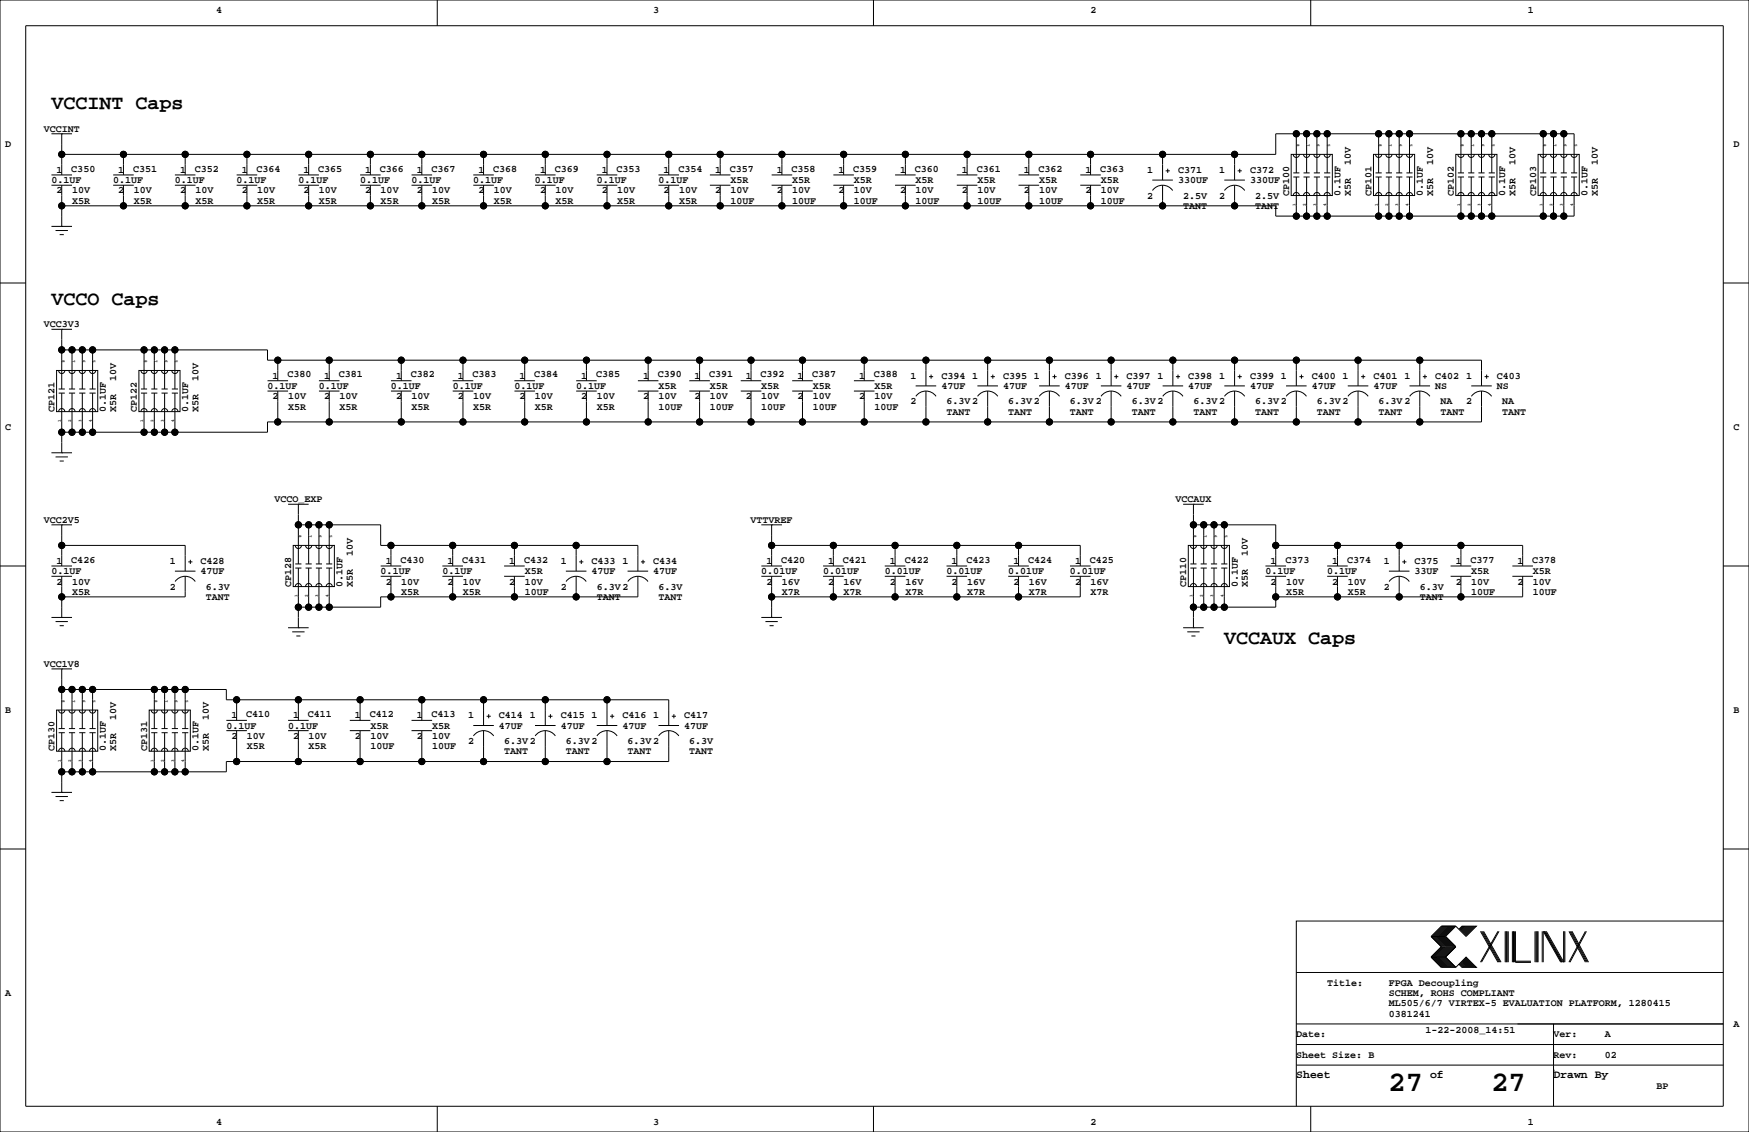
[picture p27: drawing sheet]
<svg xmlns="http://www.w3.org/2000/svg" width="432mm" height="279mm" viewBox="0 0 432 279" stroke-linecap="round" stroke-linejoin="round" font-family="sans-serif">
<defs><g id="words">
<g font-size="7.1">
<text x="342.8" y="269.3">27</text>
<text x="368.2" y="269.3">27</text>
</g>
<g font-size="4.9">
<text x="12.7" y="26.9">VCCINT Caps</text>
<text x="12.7" y="75.2">VCCO Caps</text>
<text x="302.3" y="159">VCCAUX Caps</text>
</g>
<g font-size="2.8">
<text x="320" y="266.1">Sheet</text>
<text x="353.1" y="266.1">of</text>
<text x="383.5" y="266.1">Drawn By</text>
</g>
<g font-size="2.5">
<text x="53.3" y="3.3">4</text>
<text x="161.3" y="3.3">3</text>
<text x="269.2" y="3.3">2</text>
<text x="377.2" y="3.3">1</text>
<text x="10.8" y="32.5">VCCINT</text>
<text x="1.3" y="36.3">D</text>
<text x="333.5" y="40.6" transform="rotate(-90 333.5 40.6)">10V</text>
<text x="353.8" y="40.6" transform="rotate(-90 353.8 40.6)">10V</text>
<text x="374.1" y="40.6" transform="rotate(-90 374.1 40.6)">10V</text>
<text x="394.5" y="40.6" transform="rotate(-90 394.5 40.6)">10V</text>
<text x="428" y="36.3">D</text>
<text x="12.7" y="45.2">0.1UF</text>
<text x="14" y="47.8">2</text>
<text x="14" y="42.7">1</text>
<text x="17.6" y="42.3">C350</text>
<text x="17.8" y="47.8">10V</text>
<text x="27.9" y="45.2">0.1UF</text>
<text x="29.2" y="42.7">1</text>
<text x="29.2" y="47.8">2</text>
<text x="32.9" y="42.3">C351</text>
<text x="33" y="47.8">10V</text>
<text x="43.2" y="45.2">0.1UF</text>
<text x="44.4" y="47.8">2</text>
<text x="44.4" y="42.7">1</text>
<text x="48.1" y="42.3">C352</text>
<text x="48.3" y="47.8">10V</text>
<text x="58.4" y="45.2">0.1UF</text>
<text x="59.7" y="42.7">1</text>
<text x="59.7" y="47.8">2</text>
<text x="63.3" y="42.3">C364</text>
<text x="63.5" y="47.8">10V</text>
<text x="73.7" y="45.2">0.1UF</text>
<text x="74.9" y="47.8">2</text>
<text x="74.9" y="42.7">1</text>
<text x="78.6" y="42.3">C365</text>
<text x="78.7" y="47.8">10V</text>
<text x="88.9" y="45.2">0.1UF</text>
<text x="90.2" y="42.7">1</text>
<text x="90.2" y="47.8">2</text>
<text x="93.8" y="42.3">C366</text>
<text x="94" y="47.8">10V</text>
<text x="101.6" y="45.2">0.1UF</text>
<text x="102.9" y="47.8">2</text>
<text x="102.9" y="42.7">1</text>
<text x="106.5" y="42.3">C367</text>
<text x="106.7" y="47.8">10V</text>
<text x="116.8" y="45.2">0.1UF</text>
<text x="118.1" y="42.7">1</text>
<text x="118.1" y="47.8">2</text>
<text x="121.8" y="42.3">C368</text>
<text x="121.9" y="47.8">10V</text>
<text x="132.1" y="45.2">0.1UF</text>
<text x="133.3" y="47.8">2</text>
<text x="133.3" y="42.7">1</text>
<text x="137" y="42.3">C369</text>
<text x="137.2" y="47.8">10V</text>
<text x="147.3" y="45.2">0.1UF</text>
<text x="148.6" y="47.8">2</text>
<text x="148.6" y="42.7">1</text>
<text x="152.2" y="42.3">C353</text>
<text x="152.4" y="47.8">10V</text>
<text x="162.6" y="45.2">0.1UF</text>
<text x="163.8" y="42.7">1</text>
<text x="163.8" y="47.8">2</text>
<text x="167.5" y="42.3">C354</text>
<text x="167.6" y="47.8">10V</text>
<text x="176.5" y="47.8">2</text>
<text x="176.5" y="42.7">1</text>
<text x="180.2" y="42.3">C357</text>
<text x="180.3" y="45.2">X5R</text>
<text x="180.3" y="47.8">10V</text>
<text x="191.8" y="47.8">2</text>
<text x="191.8" y="42.7">1</text>
<text x="195.4" y="42.3">C358</text>
<text x="195.6" y="45.2">X5R</text>
<text x="195.6" y="47.8">10V</text>
<text x="207" y="42.7">1</text>
<text x="207" y="47.8">2</text>
<text x="210.7" y="42.3">C359</text>
<text x="210.8" y="47.8">10V</text>
<text x="210.8" y="45.2">X5R</text>
<text x="222.2" y="47.8">2</text>
<text x="222.2" y="42.7">1</text>
<text x="225.9" y="42.3">C360</text>
<text x="226.1" y="45.2">X5R</text>
<text x="226.1" y="47.8">10V</text>
<text x="237.5" y="47.8">2</text>
<text x="237.5" y="42.7">1</text>
<text x="241.1" y="42.3">C361</text>
<text x="241.3" y="47.8">10V</text>
<text x="241.3" y="45.2">X5R</text>
<text x="252.7" y="47.8">2</text>
<text x="252.7" y="42.7">1</text>
<text x="256.4" y="42.3">C362</text>
<text x="256.5" y="47.8">10V</text>
<text x="256.5" y="45.2">X5R</text>
<text x="268" y="47.8">2</text>
<text x="268" y="42.7">1</text>
<text x="271.6" y="42.3">C363</text>
<text x="271.8" y="45.2">X5R</text>
<text x="271.8" y="47.8">10V</text>
<text x="283.2" y="42.7">1</text>
<text x="290.8" y="42.7">C371</text>
<text x="290.8" y="45.2">330UF</text>
<text x="301" y="42.7">1</text>
<text x="308.6" y="45.2">330UF</text>
<text x="308.6" y="42.7">C372</text>
<text x="17.8" y="50.3">X5R</text>
<text x="33" y="50.3">X5R</text>
<text x="48.3" y="50.3">X5R</text>
<text x="63.5" y="50.3">X5R</text>
<text x="78.7" y="50.3">X5R</text>
<text x="94" y="50.3">X5R</text>
<text x="106.7" y="50.3">X5R</text>
<text x="121.9" y="50.3">X5R</text>
<text x="137.2" y="50.3">X5R</text>
<text x="152.4" y="50.3">X5R</text>
<text x="167.6" y="50.3">X5R</text>
<text x="180.3" y="50.3">10UF</text>
<text x="195.6" y="50.3">10UF</text>
<text x="210.8" y="50.3">10UF</text>
<text x="226.1" y="50.3">10UF</text>
<text x="241.3" y="50.3">10UF</text>
<text x="256.5" y="50.3">10UF</text>
<text x="271.8" y="50.3">10UF</text>
<text x="283.2" y="49">2</text>
<text x="292.1" y="49">2.5V</text>
<text x="292.1" y="51.6">TANT</text>
<text x="301" y="49">2</text>
<text x="309.9" y="51.6">TANT</text>
<text x="309.9" y="49">2.5V</text>
<text x="318.3" y="48.3" transform="rotate(-90 318.3 48.3)">CP100</text>
<text x="331" y="48.3" transform="rotate(-90 331 48.3)">0.1UF</text>
<text x="333.5" y="48.3" transform="rotate(-90 333.5 48.3)">X5R</text>
<text x="338.6" y="48.3" transform="rotate(-90 338.6 48.3)">CP101</text>
<text x="351.3" y="48.3" transform="rotate(-90 351.3 48.3)">0.1UF</text>
<text x="353.8" y="48.3" transform="rotate(-90 353.8 48.3)">X5R</text>
<text x="358.9" y="48.3" transform="rotate(-90 358.9 48.3)">CP102</text>
<text x="371.6" y="48.3" transform="rotate(-90 371.6 48.3)">0.1UF</text>
<text x="374.1" y="48.3" transform="rotate(-90 374.1 48.3)">X5R</text>
<text x="379.2" y="48.3" transform="rotate(-90 379.2 48.3)">CP103</text>
<text x="391.9" y="48.3" transform="rotate(-90 391.9 48.3)">0.1UF</text>
<text x="394.5" y="48.3" transform="rotate(-90 394.5 48.3)">X5R</text>
<text x="10.8" y="80.8">VCC3V3</text>
<text x="28.7" y="94" transform="rotate(-90 28.7 94)">10V</text>
<text x="49" y="94" transform="rotate(-90 49 94)">10V</text>
<text x="67.3" y="93.5">1</text>
<text x="71" y="93.1">C380</text>
<text x="80" y="93.5">1</text>
<text x="83.7" y="93.1">C381</text>
<text x="97.8" y="93.5">1</text>
<text x="101.4" y="93.1">C382</text>
<text x="113" y="93.5">1</text>
<text x="116.7" y="93.1">C383</text>
<text x="128.3" y="93.5">1</text>
<text x="131.9" y="93.1">C384</text>
<text x="143.5" y="93.5">1</text>
<text x="147.2" y="93.1">C385</text>
<text x="158.7" y="93.5">1</text>
<text x="162.4" y="93.1">C390</text>
<text x="171.4" y="93.5">1</text>
<text x="175.1" y="93.1">C391</text>
<text x="184.1" y="93.5">1</text>
<text x="187.8" y="93.1">C392</text>
<text x="196.8" y="93.5">1</text>
<text x="200.5" y="93.1">C387</text>
<text x="212.1" y="93.5">1</text>
<text x="215.7" y="93.1">C388</text>
<text x="224.8" y="93.5">1</text>
<text x="232.4" y="93.5">C394</text>
<text x="240" y="93.5">1</text>
<text x="247.6" y="93.5">C395</text>
<text x="255.3" y="93.5">1</text>
<text x="262.9" y="93.5">C396</text>
<text x="270.5" y="93.5">1</text>
<text x="278.1" y="93.5">C397</text>
<text x="285.8" y="93.5">1</text>
<text x="293.4" y="93.5">C398</text>
<text x="301" y="93.5">1</text>
<text x="308.6" y="93.5">C399</text>
<text x="316.2" y="93.5">1</text>
<text x="323.9" y="93.5">C400</text>
<text x="331.5" y="93.5">1</text>
<text x="339.1" y="93.5">C401</text>
<text x="346.7" y="93.5">1</text>
<text x="354.3" y="93.5">C402</text>
<text x="361.9" y="93.5">1</text>
<text x="369.6" y="93.5">C403</text>
<text x="13.5" y="101.6" transform="rotate(-90 13.5 101.6)">CP121</text>
<text x="26.2" y="101.6" transform="rotate(-90 26.2 101.6)">0.1UF</text>
<text x="28.7" y="101.6" transform="rotate(-90 28.7 101.6)">X5R</text>
<text x="33.8" y="101.6" transform="rotate(-90 33.8 101.6)">CP122</text>
<text x="46.5" y="101.6" transform="rotate(-90 46.5 101.6)">0.1UF</text>
<text x="49" y="101.6" transform="rotate(-90 49 101.6)">X5R</text>
<text x="66" y="96">0.1UF</text>
<text x="67.3" y="98.6">2</text>
<text x="71.1" y="98.6">10V</text>
<text x="71.1" y="101.1">X5R</text>
<text x="78.7" y="96">0.1UF</text>
<text x="80" y="98.6">2</text>
<text x="83.8" y="101.1">X5R</text>
<text x="83.8" y="98.6">10V</text>
<text x="96.5" y="96">0.1UF</text>
<text x="97.8" y="98.6">2</text>
<text x="101.6" y="98.6">10V</text>
<text x="101.6" y="101.1">X5R</text>
<text x="111.8" y="96">0.1UF</text>
<text x="113" y="98.6">2</text>
<text x="116.8" y="101.1">X5R</text>
<text x="116.8" y="98.6">10V</text>
<text x="127" y="96">0.1UF</text>
<text x="128.3" y="98.6">2</text>
<text x="132.1" y="98.6">10V</text>
<text x="132.1" y="101.1">X5R</text>
<text x="142.2" y="96">0.1UF</text>
<text x="143.5" y="98.6">2</text>
<text x="147.3" y="101.1">X5R</text>
<text x="147.3" y="98.6">10V</text>
<text x="158.7" y="98.6">2</text>
<text x="162.6" y="101.1">10UF</text>
<text x="162.6" y="98.6">10V</text>
<text x="162.6" y="96">X5R</text>
<text x="171.4" y="98.6">2</text>
<text x="175.3" y="96">X5R</text>
<text x="175.3" y="98.6">10V</text>
<text x="175.3" y="101.1">10UF</text>
<text x="184.1" y="98.6">2</text>
<text x="188" y="101.1">10UF</text>
<text x="188" y="98.6">10V</text>
<text x="188" y="96">X5R</text>
<text x="196.8" y="98.6">2</text>
<text x="200.7" y="96">X5R</text>
<text x="200.7" y="98.6">10V</text>
<text x="200.7" y="101.1">10UF</text>
<text x="212.1" y="98.6">2</text>
<text x="215.9" y="101.1">10UF</text>
<text x="215.9" y="98.6">10V</text>
<text x="215.9" y="96">X5R</text>
<text x="224.8" y="99.8">2</text>
<text x="232.4" y="96">47UF</text>
<text x="233.7" y="99.8">6.3V2</text>
<text x="247.6" y="96">47UF</text>
<text x="248.9" y="99.8">6.3V2</text>
<text x="262.9" y="96">47UF</text>
<text x="264.2" y="99.8">6.3V2</text>
<text x="278.1" y="96">47UF</text>
<text x="279.4" y="99.8">6.3V2</text>
<text x="293.4" y="96">47UF</text>
<text x="294.6" y="99.8">6.3V2</text>
<text x="308.6" y="96">47UF</text>
<text x="309.9" y="99.8">6.3V2</text>
<text x="323.9" y="96">47UF</text>
<text x="325.1" y="99.8">6.3V2</text>
<text x="339.1" y="96">47UF</text>
<text x="340.4" y="99.8">6.3V2</text>
<text x="354.3" y="96">NS</text>
<text x="355.6" y="99.8">NA</text>
<text x="361.9" y="99.8">2</text>
<text x="369.6" y="96">NS</text>
<text x="370.8" y="99.8">NA</text>
<text x="1.3" y="106.2">C</text>
<text x="233.7" y="102.4">TANT</text>
<text x="248.9" y="102.4">TANT</text>
<text x="264.2" y="102.4">TANT</text>
<text x="279.4" y="102.4">TANT</text>
<text x="294.6" y="102.4">TANT</text>
<text x="309.9" y="102.4">TANT</text>
<text x="325.1" y="102.4">TANT</text>
<text x="340.4" y="102.4">TANT</text>
<text x="355.6" y="102.4">TANT</text>
<text x="370.8" y="102.4">TANT</text>
<text x="428" y="106.2">C</text>
<text x="67.7" y="124">VCCO_EXP</text>
<text x="290.2" y="124">VCCAUX</text>
<text x="10.8" y="129">VCC2V5</text>
<text x="185.3" y="129">VTTVREF</text>
<text x="87.1" y="137.2" transform="rotate(-90 87.1 137.2)">10V</text>
<text x="308.1" y="137.2" transform="rotate(-90 308.1 137.2)">10V</text>
<text x="12.7" y="141.7">0.1UF</text>
<text x="14" y="139.2">1</text>
<text x="17.6" y="138.9">C426</text>
<text x="41.9" y="139.2">1</text>
<text x="49.5" y="141.7">47UF</text>
<text x="49.5" y="139.2">C428</text>
<text x="94" y="141.7">0.1UF</text>
<text x="95.2" y="139.2">1</text>
<text x="98.9" y="138.9">C430</text>
<text x="109.2" y="141.7">0.1UF</text>
<text x="110.5" y="139.2">1</text>
<text x="114.1" y="138.9">C431</text>
<text x="125.7" y="139.2">1</text>
<text x="129.4" y="138.9">C432</text>
<text x="129.5" y="141.7">X5R</text>
<text x="138.4" y="139.2">1</text>
<text x="146" y="141.7">47UF</text>
<text x="146" y="139.2">C433</text>
<text x="153.7" y="139.2">1</text>
<text x="161.3" y="139.2">C434</text>
<text x="161.3" y="141.7">47UF</text>
<text x="188" y="141.7">0.01UF</text>
<text x="189.2" y="139.2">1</text>
<text x="192.9" y="138.9">C420</text>
<text x="203.2" y="141.7">0.01UF</text>
<text x="204.5" y="139.2">1</text>
<text x="208.1" y="138.9">C421</text>
<text x="218.4" y="141.7">0.01UF</text>
<text x="219.7" y="139.2">1</text>
<text x="223.4" y="138.9">C422</text>
<text x="233.7" y="141.7">0.01UF</text>
<text x="234.9" y="139.2">1</text>
<text x="238.6" y="138.9">C423</text>
<text x="248.9" y="141.7">0.01UF</text>
<text x="250.2" y="139.2">1</text>
<text x="253.8" y="138.9">C424</text>
<text x="264.2" y="141.7">0.01UF</text>
<text x="265.4" y="139.2">1</text>
<text x="269.1" y="138.9">C425</text>
<text x="312.4" y="141.7">0.1UF</text>
<text x="313.7" y="139.2">1</text>
<text x="317.3" y="138.9">C373</text>
<text x="327.7" y="141.7">0.1UF</text>
<text x="328.9" y="139.2">1</text>
<text x="332.6" y="138.9">C374</text>
<text x="341.6" y="139.2">1</text>
<text x="349.3" y="139.2">C375</text>
<text x="349.3" y="141.7">33UF</text>
<text x="359.4" y="139.2">1</text>
<text x="363.1" y="138.9">C377</text>
<text x="363.2" y="141.7">X5R</text>
<text x="374.6" y="139.2">1</text>
<text x="378.3" y="138.9">C378</text>
<text x="378.5" y="141.7">X5R</text>
<text x="14" y="144.3">2</text>
<text x="17.8" y="144.3">10V</text>
<text x="17.8" y="146.8">X5R</text>
<text x="41.9" y="145.5">2</text>
<text x="50.8" y="148.1">TANT</text>
<text x="50.8" y="145.5">6.3V</text>
<text x="71.9" y="144.8" transform="rotate(-90 71.9 144.8)">CP128</text>
<text x="84.6" y="144.8" transform="rotate(-90 84.6 144.8)">0.1UF</text>
<text x="87.1" y="144.8" transform="rotate(-90 87.1 144.8)">X5R</text>
<text x="95.2" y="144.3">2</text>
<text x="99.1" y="144.3">10V</text>
<text x="99.1" y="146.8">X5R</text>
<text x="110.5" y="144.3">2</text>
<text x="114.3" y="146.8">X5R</text>
<text x="114.3" y="144.3">10V</text>
<text x="125.7" y="144.3">2</text>
<text x="129.5" y="146.8">10UF</text>
<text x="129.5" y="144.3">10V</text>
<text x="138.4" y="145.5">2</text>
<text x="147.3" y="148.1">TANT</text>
<text x="147.3" y="145.5">6.3V2</text>
<text x="162.6" y="145.5">6.3V</text>
<text x="162.6" y="148.1">TANT</text>
<text x="189.2" y="144.3">2</text>
<text x="193" y="146.8">X7R</text>
<text x="193" y="144.3">16V</text>
<text x="204.5" y="144.3">2</text>
<text x="208.3" y="144.3">16V</text>
<text x="208.3" y="146.8">X7R</text>
<text x="219.7" y="144.3">2</text>
<text x="223.5" y="146.8">X7R</text>
<text x="223.5" y="144.3">16V</text>
<text x="234.9" y="144.3">2</text>
<text x="238.8" y="144.3">16V</text>
<text x="238.8" y="146.8">X7R</text>
<text x="250.2" y="144.3">2</text>
<text x="254" y="144.3">16V</text>
<text x="254" y="146.8">X7R</text>
<text x="265.4" y="144.3">2</text>
<text x="269.2" y="146.8">X7R</text>
<text x="269.2" y="144.3">16V</text>
<text x="292.9" y="144.8" transform="rotate(-90 292.9 144.8)">CP110</text>
<text x="305.6" y="144.8" transform="rotate(-90 305.6 144.8)">0.1UF</text>
<text x="308.1" y="144.8" transform="rotate(-90 308.1 144.8)">X5R</text>
<text x="313.7" y="144.3">2</text>
<text x="317.5" y="146.8">X5R</text>
<text x="317.5" y="144.3">10V</text>
<text x="328.9" y="144.3">2</text>
<text x="332.7" y="144.3">10V</text>
<text x="332.7" y="146.8">X5R</text>
<text x="341.6" y="145.5">2</text>
<text x="350.5" y="145.5">6.3V</text>
<text x="350.5" y="148.1">TANT</text>
<text x="359.4" y="144.3">2</text>
<text x="363.2" y="144.3">10V</text>
<text x="363.2" y="146.8">10UF</text>
<text x="374.6" y="144.3">2</text>
<text x="378.5" y="146.8">10UF</text>
<text x="378.5" y="144.3">10V</text>
<text x="10.8" y="164.6">VCC1V8</text>
<text x="1.3" y="176">B</text>
<text x="28.7" y="177.8" transform="rotate(-90 28.7 177.8)">10V</text>
<text x="51.6" y="177.8" transform="rotate(-90 51.6 177.8)">10V</text>
<text x="55.9" y="179.8">0.1UF</text>
<text x="57.1" y="177.3">1</text>
<text x="60.8" y="177">C410</text>
<text x="71.1" y="179.8">0.1UF</text>
<text x="72.4" y="177.3">1</text>
<text x="76" y="177">C411</text>
<text x="87.6" y="177.3">1</text>
<text x="91.3" y="177">C412</text>
<text x="91.4" y="179.8">X5R</text>
<text x="102.9" y="177.3">1</text>
<text x="106.5" y="177">C413</text>
<text x="106.7" y="179.8">X5R</text>
<text x="115.6" y="177.3">1</text>
<text x="123.2" y="179.8">47UF</text>
<text x="123.2" y="177.3">C414</text>
<text x="130.8" y="177.3">1</text>
<text x="138.4" y="177.3">C415</text>
<text x="138.4" y="179.8">47UF</text>
<text x="146" y="177.3">1</text>
<text x="153.7" y="179.8">47UF</text>
<text x="153.7" y="177.3">C416</text>
<text x="161.3" y="177.3">1</text>
<text x="168.9" y="177.3">C417</text>
<text x="168.9" y="179.8">47UF</text>
<text x="428" y="176">B</text>
<text x="13.5" y="185.4" transform="rotate(-90 13.5 185.4)">CP130</text>
<text x="26.2" y="185.4" transform="rotate(-90 26.2 185.4)">0.1UF</text>
<text x="28.7" y="185.4" transform="rotate(-90 28.7 185.4)">X5R</text>
<text x="36.3" y="185.4" transform="rotate(-90 36.3 185.4)">CP131</text>
<text x="49" y="185.4" transform="rotate(-90 49 185.4)">0.1UF</text>
<text x="51.6" y="185.4" transform="rotate(-90 51.6 185.4)">X5R</text>
<text x="57.1" y="182.4">2</text>
<text x="61" y="184.9">X5R</text>
<text x="61" y="182.4">10V</text>
<text x="72.4" y="182.4">2</text>
<text x="76.2" y="182.4">10V</text>
<text x="76.2" y="184.9">X5R</text>
<text x="87.6" y="182.4">2</text>
<text x="91.4" y="184.9">10UF</text>
<text x="91.4" y="182.4">10V</text>
<text x="102.9" y="182.4">2</text>
<text x="106.7" y="184.9">10UF</text>
<text x="106.7" y="182.4">10V</text>
<text x="115.6" y="183.6">2</text>
<text x="124.5" y="183.6">6.3V2</text>
<text x="139.7" y="183.6">6.3V2</text>
<text x="154.9" y="183.6">6.3V2</text>
<text x="170.2" y="183.6">6.3V</text>
<text x="124.5" y="186.2">TANT</text>
<text x="139.7" y="186.2">TANT</text>
<text x="154.9" y="186.2">TANT</text>
<text x="170.2" y="186.2">TANT</text>
<text x="1.3" y="245.9">A</text>
<text x="327.7" y="243.3">Title:</text>
<text x="342.9" y="245.9">SCHEM, ROHS COMPLIANT</text>
<text x="342.9" y="243.3">FPGA Decoupling</text>
<text x="342.9" y="251">0381241</text>
<text x="342.9" y="248.4">ML505/6/7 VIRTEX-5 EVALUATION PLATFORM, 1280415</text>
<text x="320" y="256">Date:</text>
<text x="351.9" y="255">1-22-2008_14:51</text>
<text x="383.5" y="256">Ver:</text>
<text x="396.2" y="256">A</text>
<text x="428" y="253.5">A</text>
<text x="320" y="261.1">Sheet Size: B</text>
<text x="383.5" y="261.1">Rev:</text>
<text x="396.2" y="261.1">02</text>
<text x="408.9" y="268.7">BP</text>
<text x="53.3" y="277.6">4</text>
<text x="161.3" y="277.6">3</text>
<text x="269.2" y="277.6">2</text>
<text x="377.2" y="277.6">1</text>
</g>
<g font-size="1.1">
<text x="320.1" y="35.6" transform="rotate(90 320.1 35.6)">8</text>
<text x="322.7" y="35.6" transform="rotate(90 322.7 35.6)">7</text>
<text x="325.2" y="35.6" transform="rotate(90 325.2 35.6)">6</text>
<text x="327.8" y="35.6" transform="rotate(90 327.8 35.6)">5</text>
<text x="340.5" y="35.6" transform="rotate(90 340.5 35.6)">8</text>
<text x="343" y="35.6" transform="rotate(90 343 35.6)">7</text>
<text x="345.5" y="35.6" transform="rotate(90 345.5 35.6)">6</text>
<text x="348.1" y="35.6" transform="rotate(90 348.1 35.6)">5</text>
<text x="360.8" y="35.6" transform="rotate(90 360.8 35.6)">8</text>
<text x="363.3" y="35.6" transform="rotate(90 363.3 35.6)">7</text>
<text x="365.9" y="35.6" transform="rotate(90 365.9 35.6)">6</text>
<text x="368.4" y="35.6" transform="rotate(90 368.4 35.6)">5</text>
<text x="381.1" y="35.6" transform="rotate(90 381.1 35.6)">8</text>
<text x="383.6" y="35.6" transform="rotate(90 383.6 35.6)">7</text>
<text x="386.2" y="35.6" transform="rotate(90 386.2 35.6)">6</text>
<text x="388.7" y="35.6" transform="rotate(90 388.7 35.6)">5</text>
<text x="319.8" y="50.8" transform="rotate(-90 319.8 50.8)">1</text>
<text x="322.4" y="50.8" transform="rotate(-90 322.4 50.8)">2</text>
<text x="324.9" y="50.8" transform="rotate(-90 324.9 50.8)">3</text>
<text x="327.4" y="50.8" transform="rotate(-90 327.4 50.8)">4</text>
<text x="340.1" y="50.8" transform="rotate(-90 340.1 50.8)">1</text>
<text x="342.7" y="50.8" transform="rotate(-90 342.7 50.8)">2</text>
<text x="345.2" y="50.8" transform="rotate(-90 345.2 50.8)">3</text>
<text x="347.8" y="50.8" transform="rotate(-90 347.8 50.8)">4</text>
<text x="360.5" y="50.8" transform="rotate(-90 360.5 50.8)">1</text>
<text x="363" y="50.8" transform="rotate(-90 363 50.8)">2</text>
<text x="365.5" y="50.8" transform="rotate(-90 365.5 50.8)">3</text>
<text x="368.1" y="50.8" transform="rotate(-90 368.1 50.8)">4</text>
<text x="380.8" y="50.8" transform="rotate(-90 380.8 50.8)">1</text>
<text x="383.3" y="50.8" transform="rotate(-90 383.3 50.8)">2</text>
<text x="385.9" y="50.8" transform="rotate(-90 385.9 50.8)">3</text>
<text x="388.4" y="50.8" transform="rotate(-90 388.4 50.8)">4</text>
<text x="15.3" y="88.9" transform="rotate(90 15.3 88.9)">8</text>
<text x="17.9" y="88.9" transform="rotate(90 17.9 88.9)">7</text>
<text x="20.4" y="88.9" transform="rotate(90 20.4 88.9)">6</text>
<text x="23" y="88.9" transform="rotate(90 23 88.9)">5</text>
<text x="35.7" y="88.9" transform="rotate(90 35.7 88.9)">8</text>
<text x="38.2" y="88.9" transform="rotate(90 38.2 88.9)">7</text>
<text x="40.7" y="88.9" transform="rotate(90 40.7 88.9)">6</text>
<text x="43.3" y="88.9" transform="rotate(90 43.3 88.9)">5</text>
<text x="15" y="104.1" transform="rotate(-90 15 104.1)">1</text>
<text x="17.6" y="104.1" transform="rotate(-90 17.6 104.1)">2</text>
<text x="20.1" y="104.1" transform="rotate(-90 20.1 104.1)">3</text>
<text x="22.6" y="104.1" transform="rotate(-90 22.6 104.1)">4</text>
<text x="35.3" y="104.1" transform="rotate(-90 35.3 104.1)">1</text>
<text x="37.9" y="104.1" transform="rotate(-90 37.9 104.1)">2</text>
<text x="40.4" y="104.1" transform="rotate(-90 40.4 104.1)">3</text>
<text x="43" y="104.1" transform="rotate(-90 43 104.1)">4</text>
<text x="73.8" y="132.1" transform="rotate(90 73.8 132.1)">8</text>
<text x="76.3" y="132.1" transform="rotate(90 76.3 132.1)">7</text>
<text x="78.8" y="132.1" transform="rotate(90 78.8 132.1)">6</text>
<text x="81.4" y="132.1" transform="rotate(90 81.4 132.1)">5</text>
<text x="294.7" y="132.1" transform="rotate(90 294.7 132.1)">8</text>
<text x="297.3" y="132.1" transform="rotate(90 297.3 132.1)">7</text>
<text x="299.8" y="132.1" transform="rotate(90 299.8 132.1)">6</text>
<text x="302.4" y="132.1" transform="rotate(90 302.4 132.1)">5</text>
<text x="73.4" y="147.3" transform="rotate(-90 73.4 147.3)">1</text>
<text x="76" y="147.3" transform="rotate(-90 76 147.3)">2</text>
<text x="78.5" y="147.3" transform="rotate(-90 78.5 147.3)">3</text>
<text x="81.1" y="147.3" transform="rotate(-90 81.1 147.3)">4</text>
<text x="294.4" y="147.3" transform="rotate(-90 294.4 147.3)">1</text>
<text x="297" y="147.3" transform="rotate(-90 297 147.3)">2</text>
<text x="299.5" y="147.3" transform="rotate(-90 299.5 147.3)">3</text>
<text x="302" y="147.3" transform="rotate(-90 302 147.3)">4</text>
<text x="15.3" y="172.7" transform="rotate(90 15.3 172.7)">8</text>
<text x="17.9" y="172.7" transform="rotate(90 17.9 172.7)">7</text>
<text x="20.4" y="172.7" transform="rotate(90 20.4 172.7)">6</text>
<text x="23" y="172.7" transform="rotate(90 23 172.7)">5</text>
<text x="38.2" y="172.7" transform="rotate(90 38.2 172.7)">8</text>
<text x="40.7" y="172.7" transform="rotate(90 40.7 172.7)">7</text>
<text x="43.3" y="172.7" transform="rotate(90 43.3 172.7)">6</text>
<text x="45.8" y="172.7" transform="rotate(90 45.8 172.7)">5</text>
<text x="15" y="188" transform="rotate(-90 15 188)">1</text>
<text x="17.6" y="188" transform="rotate(-90 17.6 188)">2</text>
<text x="20.1" y="188" transform="rotate(-90 20.1 188)">3</text>
<text x="22.6" y="188" transform="rotate(-90 22.6 188)">4</text>
<text x="37.9" y="188" transform="rotate(-90 37.9 188)">1</text>
<text x="40.4" y="188" transform="rotate(-90 40.4 188)">2</text>
<text x="43" y="188" transform="rotate(-90 43 188)">3</text>
<text x="45.5" y="188" transform="rotate(-90 45.5 188)">4</text>
</g>
</g></defs>
<g fill="none" stroke="#000" stroke-width=".25">
<path d="M0 0h431.8v279.4h-431.8zM6.3 6.4h419.1v266.6h-419.1zM107.9 0v6.4M215.6 0v6.4M323.6 0v6.4M12.7 33h5.1M15.2 33h.1M15.2 38.1h299.8v-5.1h73.6v9.7M15.2 33v10.2M30.5 38.1v5.1M45.7 38.1v5.1M61 38.1v5.1"/>
<path d="M76.2 38.1v5.1M91.4 38.1v5.1M104.1 38.1v5.1M119.4 38.1v5.1M134.6 38.1v5.1M149.9 38.1v5.1M165.1 38.1v5.1M177.8 38.1v5.1M193 38.1v5.1M208.3 38.1v5.1M223.5 38.1v5.1M238.8 38.1v5.1"/>
<path d="M254 38.1v5.1M269.2 38.1v5.1M287 38.1v6.3M304.8 38.1v6.3M318.8 38.1h10.1v10.2h-10.1zM319.3 38.1a.76 .76 0 0 0 .7 .8 .76 .76 0 0 0 .8-.8M320 33v9.7M321.8 38.1a.76 .76 0 0 0 .8 .8 .76 .76 0 0 0 .7-.8M322.6 33v9.7M324.4 38.1a.76 .76 0 0 0 .7 .8 .76 .76 0 0 0 .8-.8M325.1 33v9.7M326.9 38.1a.76 .76 0 0 0 .8 .8 .76 .76 0 0 0 .7-.8"/>
<path d="M327.7 33v9.7M339.1 38.1h10.1v10.2h-10.1zM339.6 38.1a.76 .76 0 0 0 .8 .8 .76 .76 0 0 0 .7-.8M340.4 33v9.7M342.1 38.1a.76 .76 0 0 0 .8 .8 .76 .76 0 0 0 .8-.8M342.9 33v9.7M344.7 38.1a.76 .76 0 0 0 .7 .8 .76 .76 0 0 0 .8-.8M345.4 33v9.7M347.2 38.1a.76 .76 0 0 0 .8 .8 .76 .76 0 0 0 .7-.8M348 33v9.7M359.4 38.1h10.2v10.2h-10.2zM359.9 38.1a.76 .76 0 0 0 .8 .8 .76 .76 0 0 0 .7-.8"/>
<path d="M360.7 33v9.7M362.5 38.1a.76 .76 0 0 0 .7 .8 .76 .76 0 0 0 .8-.8M363.2 33v9.7M365 38.1a.76 .76 0 0 0 .8 .8 .76 .76 0 0 0 .7-.8M365.8 33v9.7M367.5 38.1a.76 .76 0 0 0 .8 .8 .76 .76 0 0 0 .8-.8M368.3 33v9.7M379.7 38.1h10.2v10.2h-10.2zM380.2 38.1a.76 .76 0 0 0 .8 .8 .76 .76 0 0 0 .8-.8M381 33v9.7M382.8 38.1a.76 .76 0 0 0 .7 .8 .76 .76 0 0 0 .8-.8M383.5 33v9.7"/>
<path d="M385.3 38.1a.76 .76 0 0 0 .8 .8 .76 .76 0 0 0 .7-.8M386.1 33v9.7M387.9 38.1a.76 .76 0 0 0 .7 .8 .76 .76 0 0 0 .8-.8M12.7 45.7h5.1M12.7 43.2h5.1M12.7 55.9h5.1M13.7 56.9h3.1M14.7 57.9h1M15.2 55.9h.1M15.2 45.7v10.2M27.9 45.7h5.1M27.9 43.2h5.1"/>
<path d="M30.5 45.7v5.1M43.2 45.7h5.1M43.2 43.2h5.1M45.7 45.7v5.1M58.4 45.7h5.1M58.4 43.2h5.1M61 45.7v5.1M73.7 45.7h5M73.7 43.2h5M76.2 45.7v5.1M88.9 45.7h5.1M88.9 43.2h5.1"/>
<path d="M91.4 45.7v5.1M101.6 45.7h5.1M101.6 43.2h5.1M104.1 45.7v5.1M116.8 45.7h5.1M116.8 43.2h5.1M119.4 45.7v5.1M132.1 45.7h5.1M132.1 43.2h5.1M134.6 45.7v5.1M147.3 45.7h5.1M147.3 43.2h5.1"/>
<path d="M149.9 45.7v5.1M162.6 45.7h5M162.6 43.2h5M165.1 45.7v5.1M175.3 45.7h5M175.3 43.2h5M177.8 45.7v5.1M190.5 45.7h5.1M190.5 43.2h5.1M193 45.7v5.1M205.7 45.7h5.1M205.7 43.2h5.1"/>
<path d="M208.3 45.7v5.1M221 45.7h5.1M221 43.2h5.1M223.5 45.7v5.1M236.2 45.7h5.1M236.2 43.2h5.1M238.8 45.7v5.1M251.5 45.7h5M251.5 43.2h5M254 45.7v5.1M266.7 45.7h5.1M266.7 43.2h5.1"/>
<path d="M269.2 45.7v5.1M284.5 44.4h5.1M284.5 47a3 3 0 0 1 5 0M287 45.7v5.1M287.8 42.2h1M288.3 41.7v1M302.3 44.4h5M302.3 47a3 3 0 0 1 5 0M304.8 45.7v5.1M305.6 42.2h1M306.1 41.7v1M319.3 48.3a.76 .76 0 0 1 .7-.8 .76 .76 0 0 1 .8 .8"/>
<path d="M319.3 43.7h1.5M319.3 42.7h1.5M320 43.7v9.6M321.8 48.3a.76 .76 0 0 1 .8-.8 .76 .76 0 0 1 .7 .8M321.8 43.7h1.5M321.8 42.7h1.5M322.6 43.7v9.6M324.4 48.3a.76 .76 0 0 1 .7-.8 .76 .76 0 0 1 .8 .8M324.4 43.7h1.5M324.4 42.7h1.5M325.1 43.7v9.6M326.9 48.3a.76 .76 0 0 1 .8-.8 .76 .76 0 0 1 .7 .8"/>
<path d="M326.9 43.7h1.5M326.9 42.7h1.5M327.7 43.7v9.6M339.6 48.3a.76 .76 0 0 1 .8-.8 .76 .76 0 0 1 .7 .8M339.6 43.7h1.5M339.6 42.7h1.5M340.4 43.7v9.6M342.1 48.3a.76 .76 0 0 1 .8-.8 .76 .76 0 0 1 .8 .8M342.1 43.7h1.6M342.1 42.7h1.6M342.9 43.7v9.6M344.7 48.3a.76 .76 0 0 1 .7-.8 .76 .76 0 0 1 .8 .8"/>
<path d="M344.7 43.7h1.5M344.7 42.7h1.5M345.4 43.7v9.6M347.2 48.3a.76 .76 0 0 1 .8-.8 .76 .76 0 0 1 .7 .8M347.2 43.7h1.5M347.2 42.7h1.5M348 43.7v9.6M359.9 48.3a.76 .76 0 0 1 .8-.8 .76 .76 0 0 1 .7 .8M359.9 43.7h1.5M359.9 42.7h1.5M360.7 43.7v9.6M362.5 48.3a.76 .76 0 0 1 .7-.8 .76 .76 0 0 1 .8 .8"/>
<path d="M362.5 43.7h1.5M362.5 42.7h1.5M363.2 43.7v9.6M365 48.3a.76 .76 0 0 1 .8-.8 .76 .76 0 0 1 .7 .8M365 43.7h1.5M365 42.7h1.5M365.8 43.7v9.6M367.5 48.3a.76 .76 0 0 1 .8-.8 .76 .76 0 0 1 .8 .8M367.5 43.7h1.6M367.5 42.7h1.6M368.3 43.7v9.6M380.2 48.3a.76 .76 0 0 1 .8-.8 .76 .76 0 0 1 .8 .8"/>
<path d="M380.2 43.7h1.6M380.2 42.7h1.6M381 43.7v9.6M382.8 48.3a.76 .76 0 0 1 .7-.8 .76 .76 0 0 1 .8 .8M382.8 43.7h1.5M382.8 42.7h1.5M383.5 43.7v9.6M385.3 48.3a.76 .76 0 0 1 .8-.8 .76 .76 0 0 1 .7 .8M385.3 43.7h1.5M385.3 42.7h1.5M386.1 43.7v9.6M387.9 48.3a.76 .76 0 0 1 .7-.8 .76 .76 0 0 1 .8 .8"/>
<path d="M387.9 43.7h1.5M387.9 42.7h1.5M388.6 43.7v9.6h-73.6v-2.5h-299.8M0 69.8h6.3M425.4 69.8h6.4M12.7 81.3h5.1M14 91.4h10.1v10.2h-10.1zM14.5 91.4a.76 .76 0 0 0 .7 .8 .76 .76 0 0 0 .8-.8M14.5 97h1.5M14.5 96h1.5M15.2 81.3h.1M15.2 86.4h50.8v2.5h299.8v6.3"/>
<path d="M15.2 81.3v14.7M15.2 97v14.8M17 91.4a.76 .76 0 0 0 .8 .8 .76 .76 0 0 0 .7-.8M17 97h1.5M17 96h1.5M17.8 86.4v9.6M17.8 97v9.7M19.6 91.4a.76 .76 0 0 0 .7 .8 .76 .76 0 0 0 .8-.8M19.6 97h1.5M19.6 96h1.5M20.3 86.4v9.6M20.3 97v9.7"/>
<path d="M22.1 91.4a.76 .76 0 0 0 .8 .8 .76 .76 0 0 0 .7-.8M22.1 97h1.5M22.1 96h1.5M22.9 86.4v9.6M22.9 97v9.7M34.3 91.4h10.1v10.2h-10.1zM34.8 91.4a.76 .76 0 0 0 .8 .8 .76 .76 0 0 0 .7-.8M34.8 97h1.5M34.8 96h1.5M35.6 86.4v9.6M35.6 97v9.7M37.3 91.4a.76 .76 0 0 0 .8 .8 .76 .76 0 0 0 .8-.8"/>
<path d="M37.3 97h1.6M37.3 96h1.6M38.1 86.4v9.6M38.1 97v9.7M39.9 91.4a.76 .76 0 0 0 .7 .8 .76 .76 0 0 0 .8-.8M39.9 97h1.5M39.9 96h1.5M40.6 86.4v9.6M40.6 97v9.7M42.4 91.4a.76 .76 0 0 0 .8 .8 .76 .76 0 0 0 .7-.8M42.4 97h1.5M42.4 96h1.5"/>
<path d="M43.2 86.4v9.6M43.2 97v9.7M66 96.5h5.1M66 94h5.1M68.6 88.9v5.1M68.6 96.5v7.6M78.7 96.5h5.1M78.7 94h5.1M81.3 88.9v5.1M81.3 96.5v7.6M96.5 96.5h5.1M96.5 94h5.1"/>
<path d="M99.1 88.9v5.1M99.1 96.5v7.6M111.8 96.5h5M111.8 94h5M114.3 88.9v5.1M114.3 96.5v7.6M127 96.5h5.1M127 94h5.1M129.5 88.9v5.1M129.5 96.5v7.6M142.2 96.5h5.1M142.2 94h5.1"/>
<path d="M144.8 88.9v5.1M144.8 96.5v7.6M157.5 96.5h5.1M157.5 94h5.1M160 88.9v5.1M160 96.5v7.6M170.2 96.5h5.1M170.2 94h5.1M172.7 88.9v5.1M172.7 96.5v7.6M182.9 96.5h5.1M182.9 94h5.1"/>
<path d="M185.4 88.9v5.1M185.4 96.5v7.6M195.6 96.5h5.1M195.6 94h5.1M198.1 88.9v5.1M198.1 96.5v7.6M210.8 96.5h5.1M210.8 94h5.1M213.4 88.9v5.1M213.4 96.5v7.6M226.1 95.2h5M226.1 97.8a3 3 0 0 1 5 0"/>
<path d="M228.6 88.9v6.3M228.6 96.5v7.6M229.4 93h1M229.9 92.5v1M241.3 95.2h5.1M241.3 97.8a3 3 0 0 1 5 0M243.8 88.9v6.3M243.8 96.5v7.6M244.6 93h1M245.1 92.5v1M256.5 95.2h5.1M256.6 97.8a3 3 0 0 1 5 0"/>
<path d="M259.1 88.9v6.3M259.1 96.5v7.6M259.8 93h1.1M260.3 92.5v1M271.8 95.2h5.1M271.8 97.8a3 3 0 0 1 5 0M274.3 88.9v6.3M274.3 96.5v7.6M275.1 93h1M275.6 92.5v1M287 95.2h5.1M287.1 97.8a3 3 0 0 1 5 0"/>
<path d="M289.6 88.9v6.3M289.6 96.5v7.6M290.3 93h1M290.8 92.5v1M302.3 95.2h5M302.3 97.8a3 3 0 0 1 5 0M304.8 88.9v6.3M304.8 96.5v7.6M305.6 93h1M306.1 92.5v1M317.5 95.2h5.1M317.5 97.8a3 3 0 0 1 5 0"/>
<path d="M320 88.9v6.3M320 96.5v7.6M320.8 93h1M321.3 92.5v1M332.7 95.2h5.1M332.8 97.8a3 3 0 0 1 5 0M335.3 88.9v6.3M335.3 96.5v7.6M336 93h1.1M336.5 92.5v1M348 95.2h5.1M348 97.8a3 3 0 0 1 5 0"/>
<path d="M350.5 88.9v6.3M350.5 96.5v7.6M351.3 93h1M351.8 92.5v1M363.2 95.2h5.1M363.3 97.8a3 3 0 0 1 5 0M365.8 96.5v7.6h-299.8v2.6h-50.8M366.5 93h1M367 92.5v1M12.7 111.8h5.1M13.7 112.8h3.1M14.5 101.6a.76 .76 0 0 1 .7-.8 .76 .76 0 0 1 .8 .8"/>
<path d="M14.7 113.8h1M15.2 111.8h.1M17 101.6a.76 .76 0 0 1 .8-.8 .76 .76 0 0 1 .7 .8M19.6 101.6a.76 .76 0 0 1 .7-.8 .76 .76 0 0 1 .8 .8M22.1 101.6a.76 .76 0 0 1 .8-.8 .76 .76 0 0 1 .7 .8M34.8 101.6a.76 .76 0 0 1 .8-.8 .76 .76 0 0 1 .7 .8M37.3 101.6a.76 .76 0 0 1 .8-.8 .76 .76 0 0 1 .8 .8M39.9 101.6a.76 .76 0 0 1 .7-.8 .76 .76 0 0 1 .8 .8M42.4 101.6a.76 .76 0 0 1 .8-.8 .76 .76 0 0 1 .7 .8M0 139.7h6.3M12.7 129.5h5.1M12.7 139.7h5.1"/>
<path d="M15.2 129.5h.1M15.2 134.6h30.5v6.4M15.2 129.5v10.2M46.5 138.7h1M47 138.2v1M71.1 124.5h5.1M72.4 134.6h10.1v10.2h-10.1zM72.9 134.6a.76 .76 0 0 0 .8 .8 .76 .76 0 0 0 .7-.8M72.9 139.2h1.5M73.7 124.5h.1M73.7 129.5h20.3v5.1h63.5v6.4M73.7 124.5v14.7"/>
<path d="M75.4 134.6a.76 .76 0 0 0 .8 .8 .76 .76 0 0 0 .8-.8M75.4 139.2h1.6M76.2 129.5v9.7M78 134.6a.76 .76 0 0 0 .7 .8 .76 .76 0 0 0 .8-.8M78 139.2h1.5M78.7 129.5v9.7M80.5 134.6a.76 .76 0 0 0 .8 .8 .76 .76 0 0 0 .7-.8M80.5 139.2h1.5M81.3 129.5v9.7M94 139.7h5.1M96.5 134.6v5.1M109.2 139.7h5.1"/>
<path d="M111.8 134.6v5.1M124.5 139.7h5M127 134.6v5.1M142.2 134.6v6.4M143 138.7h1M143.5 138.2v1M158.2 138.7h1.1M158.7 138.2v1M188 129.5h5M188 139.7h5M190.5 129.5h.1M190.5 134.6h76.2v5.1"/>
<path d="M190.5 129.5v10.2M203.2 139.7h5.1M205.7 134.6v5.1M218.4 139.7h5.1M221 134.6v5.1M233.7 139.7h5.1M236.2 134.6v5.1M248.9 139.7h5.1M251.5 134.6v5.1M264.2 139.7h5M292.1 124.5h5.1M293.4 134.6h10.1v10.2h-10.1z"/>
<path d="M293.9 134.6a.76 .76 0 0 0 .7 .8 .76 .76 0 0 0 .8-.8M293.9 139.2h1.5M294.6 124.5h.1M294.6 124.5v14.7M294.6 129.5h20.4v10.2M296.4 134.6a.76 .76 0 0 0 .8 .8 .76 .76 0 0 0 .7-.8M296.4 139.2h1.5M297.2 129.5v9.7M299 134.6a.76 .76 0 0 0 .7 .8 .76 .76 0 0 0 .8-.8M299 139.2h1.5M299.7 129.5v9.7M301.5 134.6a.76 .76 0 0 0 .8 .8 .76 .76 0 0 0 .7-.8"/>
<path d="M301.5 139.2h1.5M302.3 129.5v9.7M312.4 139.7h5.1M315 134.6h60.9v5.1M327.7 139.7h5M330.2 134.6v5.1M345.4 134.6v6.4M346.2 138.7h1M346.7 138.2v1M358.1 139.7h5.1M360.7 134.6v5.1M373.4 139.7h5.1"/>
<path d="M425.4 139.7h6.4M12.7 142.2h5.1M12.7 152.4h5.1M13.7 153.4h3.1M14.7 154.4h1M15.2 152.4h.1M15.2 142.2v10.2M43.2 141h5.1M43.2 143.5a3 3 0 0 1 5 0M45.7 142.2v5.1h-30.5M71.1 154.9h5.1M72.1 156h3.1"/>
<path d="M72.9 144.8a.76 .76 0 0 1 .8-.8 .76 .76 0 0 1 .7 .8M72.9 140.2h1.5M73.2 157h1M73.7 154.9h.1M73.7 140.2v14.7M75.4 144.8a.76 .76 0 0 1 .8-.8 .76 .76 0 0 1 .8 .8M75.4 140.2h1.6M76.2 140.2v9.7M78 144.8a.76 .76 0 0 1 .7-.8 .76 .76 0 0 1 .8 .8M78 140.2h1.5M78.7 140.2v9.7M80.5 144.8a.76 .76 0 0 1 .8-.8 .76 .76 0 0 1 .7 .8"/>
<path d="M80.5 140.2h1.5M81.3 140.2v9.7M94 142.2h5.1M96.5 142.2v5.1M109.2 142.2h5.1M111.8 142.2v5.1M124.5 142.2h5M127 142.2v5.1M139.7 141h5.1M139.7 143.5a3 3 0 0 1 5 0M142.2 142.2v5.1M154.9 141h5.1"/>
<path d="M155 143.5a3 3 0 0 1 5 0M157.5 142.2v5.1h-63.5v2.6h-20.3M188 142.2h5M188 152.4h5M189 153.4h3M190 154.4h1M190.5 152.4h.1M190.5 142.2v10.2M203.2 142.2h5.1M205.7 142.2v5.1M218.4 142.2h5.1M221 142.2v5.1"/>
<path d="M233.7 142.2h5.1M236.2 142.2v5.1M248.9 142.2h5.1M251.5 142.2v5.1M264.2 142.2h5M266.7 142.2v5.1h-76.2M292.1 154.9h5.1M293.1 156h3.1M293.9 144.8a.76 .76 0 0 1 .7-.8 .76 .76 0 0 1 .8 .8M293.9 140.2h1.5M294.1 157h1M294.6 154.9h.1"/>
<path d="M294.6 140.2v14.7M296.4 144.8a.76 .76 0 0 1 .8-.8 .76 .76 0 0 1 .7 .8M296.4 140.2h1.5M297.2 140.2v9.7M299 144.8a.76 .76 0 0 1 .7-.8 .76 .76 0 0 1 .8 .8M299 140.2h1.5M299.7 140.2v9.7M301.5 144.8a.76 .76 0 0 1 .8-.8 .76 .76 0 0 1 .7 .8M301.5 140.2h1.5M302.3 140.2v9.7M312.4 142.2h5.1M315 142.2v7.7h-20.4"/>
<path d="M327.7 142.2h5M330.2 142.2v5.1M342.9 141h5.1M342.9 143.5a3 3 0 0 1 5 0M345.4 142.2v5.1M358.1 142.2h5.1M360.7 142.2v5.1M373.4 142.2h5.1M375.9 142.2v5.1h-60.9M12.7 165.1h5.1M14 175.3h10.1v10.1h-10.1zM14.5 175.3a.76 .76 0 0 0 .7 .7 .76 .76 0 0 0 .8-.7"/>
<path d="M14.5 179.8h1.5M15.2 165.1h.1M15.2 165.1v14.7M15.2 170.2h40.7v2.5h109.2v6.4M17 175.3a.76 .76 0 0 0 .8 .7 .76 .76 0 0 0 .7-.7M17 179.8h1.5M17.8 170.2v9.6M19.6 175.3a.76 .76 0 0 0 .7 .7 .76 .76 0 0 0 .8-.7M19.6 179.8h1.5M20.3 170.2v9.6M22.1 175.3a.76 .76 0 0 0 .8 .7 .76 .76 0 0 0 .7-.7M22.1 179.8h1.5"/>
<path d="M22.9 170.2v9.6M36.8 175.3h10.2v10.1h-10.2zM37.3 175.3a.76 .76 0 0 0 .8 .7 .76 .76 0 0 0 .8-.7M37.3 179.8h1.6M38.1 170.2v9.6M39.9 175.3a.76 .76 0 0 0 .7 .7 .76 .76 0 0 0 .8-.7M39.9 179.8h1.5M40.6 170.2v9.6M42.4 175.3a.76 .76 0 0 0 .8 .7 .76 .76 0 0 0 .7-.7M42.4 179.8h1.5M43.2 170.2v9.6M45 175.3a.76 .76 0 0 0 .7 .7 .76 .76 0 0 0 .8-.7"/>
<path d="M45 179.8h1.5M45.7 170.2v9.6M55.9 177.8h5.1M58.4 172.7v5.1M71.1 177.8h5.1M73.7 172.7v5.1M86.4 177.8h5M88.9 172.7v5.1M101.6 177.8h5.1M104.1 172.7v5.1M116.8 179.1h5.1M119.4 172.7v6.4"/>
<path d="M120.1 176.8h1.1M120.6 176.3v1M132.1 179.1h5.1M134.6 172.7v6.4M135.4 176.8h1M135.9 176.3v1M147.3 179.1h5.1M149.9 172.7v6.4M150.6 176.8h1M151.1 176.3v1M162.6 179.1h5M165.9 176.8h1"/>
<path d="M166.4 176.3v1M12.7 195.6h5.1M13.7 196.6h3.1M14.5 185.4a.76 .76 0 0 1 .7-.7 .76 .76 0 0 1 .8 .7M14.5 180.8h1.5M14.7 197.6h1M15.2 195.6h.1M15.2 180.8v14.8M17 185.4a.76 .76 0 0 1 .8-.7 .76 .76 0 0 1 .7 .7M17 180.8h1.5M17.8 180.8v9.7M19.6 185.4a.76 .76 0 0 1 .7-.7 .76 .76 0 0 1 .8 .7"/>
<path d="M19.6 180.8h1.5M20.3 180.8v9.7M22.1 185.4a.76 .76 0 0 1 .8-.7 .76 .76 0 0 1 .7 .7M22.1 180.8h1.5M22.9 180.8v9.7M37.3 185.4a.76 .76 0 0 1 .8-.7 .76 .76 0 0 1 .8 .7M37.3 180.8h1.6M38.1 180.8v9.7M39.9 185.4a.76 .76 0 0 1 .7-.7 .76 .76 0 0 1 .8 .7M39.9 180.8h1.5M40.6 180.8v9.7M42.4 185.4a.76 .76 0 0 1 .8-.7 .76 .76 0 0 1 .7 .7"/>
<path d="M42.4 180.8h1.5M43.2 180.8v9.7M45 185.4a.76 .76 0 0 1 .7-.7 .76 .76 0 0 1 .8 .7M45 180.8h1.5M45.7 180.8v9.7M55.9 180.3h5.1M58.4 180.3v7.7M71.1 180.3h5.1M73.7 180.3v7.7M86.4 180.3h5M88.9 180.3v7.7M101.6 180.3h5.1"/>
<path d="M104.1 180.3v7.7M116.9 181.6a3 3 0 0 1 5 0M119.4 180.3v7.7M132.1 181.6a3 3 0 0 1 5 0M134.6 180.3v7.7M147.4 181.6a3 3 0 0 1 5 0M149.9 180.3v7.7M162.6 181.6a3 3 0 0 1 5 0M165.1 180.3v7.7h-109.2v2.5h-40.7M0 209.5h6.3M425.4 209.5h6.4M353.3 236.2l2.6 2.6h3.5"/>
<path d="M353.3 231.1l2.6 2.6-2.6 2.5M353.3 236.2h3.6M353.3 231.1h3.6M356.1 228.6l-2.5 2.5 2.5 2.6-2.5 2.5 2.5 2.6M356.4 228.6l-2.6 2.5 2.6 2.6-2.6 2.5 2.6 2.6M356.6 228.6l-2.5 2.5 2.5 2.6-2.5 2.5 2.5 2.6M356.9 228.6l-2.6 2.5 2.6 2.6-2.6 2.5 2.6 2.6M356.9 231.1l2.5 2.6-2.5 2.5M356.9 236.2l2.5 2.6M357.1 228.6l-2.5 2.5 2.5 2.6-2.5 2.5 2.5 2.6M357.4 228.6l-2.6 2.5 2.6 2.6-2.6 2.5 2.6 2.6M357.6 228.6l-2.5 2.5 2.5 2.6-2.5 2.5 2.5 2.6"/>
<path d="M357.9 228.6l-2.6 2.5 2.6 2.6-2.6 2.5 2.6 2.6M358.1 228.6l-2.5 2.5 2.5 2.6-2.5 2.5 2.5 2.6M358.4 228.6l-2.5 2.5 2.5 2.6-2.5 2.5 2.5 2.6M358.6 228.6l-2.5 2.5 2.5 2.6-2.5 2.5 2.5 2.6M358.9 228.6l-2.5 2.5 2.5 2.6-2.5 2.5 2.5 2.6M359.2 228.6l-2.6 2.5 2.6 2.6-2.6 2.5 2.6 2.6M359.4 228.6l2.5 2.5 2.6-2.5h-3.6l-.7 .8M359.4 228.6h-3.5l-2.6 2.5M359.4 228.6l-2.5 2.5M360.2 238l.7 .8h3.6l-2.6-2.6-2.5 2.6M360.4 237.7l1 1.1M360.4 238l.8 .8"/>
<path d="M360.7 237.5l1.2 1.3M360.7 237.7l1 1.1M360.9 237.2l1.6 1.6M360.9 237.5l1.3 1.3M361.2 237l1.8 1.8M361.2 237.2l1.5 1.6M361.2 228.6l-.8 .8M361.4 236.7l2.1 2.1M361.4 237l1.8 1.8M361.4 228.6l-1 1M361.7 236.5l2.3 2.3M361.7 236.7l2 2.1"/>
<path d="M361.7 228.6l-1 1M361.9 236.5l2.3 2.3M361.9 228.6l-1.2 1.3M362.2 228.6l-1.3 1.3M362.5 228.6l-1.6 1.5M362.7 228.6l-1.5 1.5M363 228.6l-1.8 1.8M363.2 228.6l-1.8 1.8M363.5 228.6l-2.1 2M363.7 228.6l-2 2M364 228.6l-2.3 2.3M364.2 228.6l-2.3 2.3"/>
<path d="M365.5 229.9l4.3 7.6M365.8 229.9l4.3 7.6M366 229.9l4.3 7.6M366.3 229.9l4.3 7.6M369.8 229.9l-4.3 7.6M370.1 229.9l-4.3 7.6M371.6 229.9v7.6M371.9 229.9v7.6M372.1 229.9v7.6M372.4 229.9v7.6M373.4 229.9v7.6M373.6 229.9v7.6"/>
<path d="M373.9 229.9v7.6M374.1 229.9v7.6h3.9M374.1 237.2h3.9M379 229.9v7.6M379.2 229.9v7.6M379.5 229.9v7.6M379.7 229.9v7.6M380.7 229.9v7.6M381 237.5v-7.6l4.3 7.6M381.3 229.9l4.3 7.6M381.5 229.9l4.3 7.6M381.8 229.9l4.3 7.6v-7.6"/>
<path d="M386.3 229.9v7.6M387.3 229.9l4.1 7.6M387.6 229.9l4.1 7.6M387.9 229.9l4 7.6M388.1 229.9l4.1 7.6M391.4 229.9l-4.1 7.6M391.7 229.9l-4.1 7.6M425.4 227.3h-105.4v35.6M320 257.8h105.4M320 252.7h105.4M320 240h105.4M383.5 252.7v20.3"/>
<path d="M107.9 273v6.4M215.6 273v6.4M320 262.9v10.1M320 262.9h105.4M323.6 273v6.4M383.5 264.2h.1"/>
<circle cx="15.2" cy="38.1" r=".76"/>
<circle cx="30.5" cy="38.1" r=".76"/>
<circle cx="45.7" cy="38.1" r=".76"/>
<circle cx="61" cy="38.1" r=".76"/>
<circle cx="76.2" cy="38.1" r=".76"/>
<circle cx="91.4" cy="38.1" r=".76"/>
<circle cx="104.1" cy="38.1" r=".76"/>
<circle cx="119.4" cy="38.1" r=".76"/>
<circle cx="134.6" cy="38.1" r=".76"/>
<circle cx="149.9" cy="38.1" r=".76"/>
<circle cx="165.1" cy="38.1" r=".76"/>
<circle cx="177.8" cy="38.1" r=".76"/>
<circle cx="193" cy="38.1" r=".76"/>
<circle cx="208.3" cy="38.1" r=".76"/>
<circle cx="223.5" cy="38.1" r=".76"/>
<circle cx="238.8" cy="38.1" r=".76"/>
<circle cx="254" cy="38.1" r=".76"/>
<circle cx="269.2" cy="38.1" r=".76"/>
<circle cx="287" cy="38.1" r=".76"/>
<circle cx="304.8" cy="38.1" r=".76"/>
<circle cx="320" cy="33" r=".76"/>
<circle cx="322.6" cy="33" r=".76"/>
<circle cx="325.1" cy="33" r=".76"/>
<circle cx="327.7" cy="33" r=".76"/>
<circle cx="340.4" cy="33" r=".76"/>
<circle cx="342.9" cy="33" r=".76"/>
<circle cx="345.4" cy="33" r=".76"/>
<circle cx="348" cy="33" r=".76"/>
<circle cx="360.7" cy="33" r=".76"/>
<circle cx="363.2" cy="33" r=".76"/>
<circle cx="365.8" cy="33" r=".76"/>
<circle cx="368.3" cy="33" r=".76"/>
<circle cx="381" cy="33" r=".76"/>
<circle cx="383.5" cy="33" r=".76"/>
<circle cx="386.1" cy="33" r=".76"/>
<circle cx="15.2" cy="50.8" r=".76"/>
<circle cx="30.5" cy="50.8" r=".76"/>
<circle cx="45.7" cy="50.8" r=".76"/>
<circle cx="61" cy="50.8" r=".76"/>
<circle cx="76.2" cy="50.8" r=".76"/>
<circle cx="91.4" cy="50.8" r=".76"/>
<circle cx="104.1" cy="50.8" r=".76"/>
<circle cx="119.4" cy="50.8" r=".76"/>
<circle cx="134.6" cy="50.8" r=".76"/>
<circle cx="149.9" cy="50.8" r=".76"/>
<circle cx="165.1" cy="50.8" r=".76"/>
<circle cx="177.8" cy="50.8" r=".76"/>
<circle cx="193" cy="50.8" r=".76"/>
<circle cx="208.3" cy="50.8" r=".76"/>
<circle cx="223.5" cy="50.8" r=".76"/>
<circle cx="238.8" cy="50.8" r=".76"/>
<circle cx="254" cy="50.8" r=".76"/>
<circle cx="269.2" cy="50.8" r=".76"/>
<circle cx="287" cy="50.8" r=".76"/>
<circle cx="304.8" cy="50.8" r=".76"/>
<circle cx="320" cy="53.3" r=".76"/>
<circle cx="322.6" cy="53.3" r=".76"/>
<circle cx="325.1" cy="53.3" r=".76"/>
<circle cx="327.7" cy="53.3" r=".76"/>
<circle cx="340.4" cy="53.3" r=".76"/>
<circle cx="342.9" cy="53.3" r=".76"/>
<circle cx="345.4" cy="53.3" r=".76"/>
<circle cx="348" cy="53.3" r=".76"/>
<circle cx="360.7" cy="53.3" r=".76"/>
<circle cx="363.2" cy="53.3" r=".76"/>
<circle cx="365.8" cy="53.3" r=".76"/>
<circle cx="368.3" cy="53.3" r=".76"/>
<circle cx="381" cy="53.3" r=".76"/>
<circle cx="383.5" cy="53.3" r=".76"/>
<circle cx="386.1" cy="53.3" r=".76"/>
<circle cx="15.2" cy="86.4" r=".76"/>
<circle cx="17.8" cy="86.4" r=".76"/>
<circle cx="20.3" cy="86.4" r=".76"/>
<circle cx="22.9" cy="86.4" r=".76"/>
<circle cx="35.6" cy="86.4" r=".76"/>
<circle cx="38.1" cy="86.4" r=".76"/>
<circle cx="40.6" cy="86.4" r=".76"/>
<circle cx="43.2" cy="86.4" r=".76"/>
<circle cx="68.6" cy="88.9" r=".76"/>
<circle cx="81.3" cy="88.9" r=".76"/>
<circle cx="99.1" cy="88.9" r=".76"/>
<circle cx="114.3" cy="88.9" r=".76"/>
<circle cx="129.5" cy="88.9" r=".76"/>
<circle cx="144.8" cy="88.9" r=".76"/>
<circle cx="160" cy="88.9" r=".76"/>
<circle cx="172.7" cy="88.9" r=".76"/>
<circle cx="185.4" cy="88.9" r=".76"/>
<circle cx="198.1" cy="88.9" r=".76"/>
<circle cx="213.4" cy="88.9" r=".76"/>
<circle cx="228.6" cy="88.9" r=".76"/>
<circle cx="243.8" cy="88.9" r=".76"/>
<circle cx="259.1" cy="88.9" r=".76"/>
<circle cx="274.3" cy="88.9" r=".76"/>
<circle cx="289.6" cy="88.9" r=".76"/>
<circle cx="304.8" cy="88.9" r=".76"/>
<circle cx="320" cy="88.9" r=".76"/>
<circle cx="335.3" cy="88.9" r=".76"/>
<circle cx="350.5" cy="88.9" r=".76"/>
<circle cx="15.2" cy="106.7" r=".76"/>
<circle cx="17.8" cy="106.7" r=".76"/>
<circle cx="20.3" cy="106.7" r=".76"/>
<circle cx="22.9" cy="106.7" r=".76"/>
<circle cx="35.6" cy="106.7" r=".76"/>
<circle cx="38.1" cy="106.7" r=".76"/>
<circle cx="40.6" cy="106.7" r=".76"/>
<circle cx="43.2" cy="106.7" r=".76"/>
<circle cx="68.6" cy="104.1" r=".76"/>
<circle cx="81.3" cy="104.1" r=".76"/>
<circle cx="99.1" cy="104.1" r=".76"/>
<circle cx="114.3" cy="104.1" r=".76"/>
<circle cx="129.5" cy="104.1" r=".76"/>
<circle cx="144.8" cy="104.1" r=".76"/>
<circle cx="160" cy="104.1" r=".76"/>
<circle cx="172.7" cy="104.1" r=".76"/>
<circle cx="185.4" cy="104.1" r=".76"/>
<circle cx="198.1" cy="104.1" r=".76"/>
<circle cx="213.4" cy="104.1" r=".76"/>
<circle cx="228.6" cy="104.1" r=".76"/>
<circle cx="243.8" cy="104.1" r=".76"/>
<circle cx="259.1" cy="104.1" r=".76"/>
<circle cx="274.3" cy="104.1" r=".76"/>
<circle cx="289.6" cy="104.1" r=".76"/>
<circle cx="304.8" cy="104.1" r=".76"/>
<circle cx="320" cy="104.1" r=".76"/>
<circle cx="335.3" cy="104.1" r=".76"/>
<circle cx="350.5" cy="104.1" r=".76"/>
<circle cx="15.2" cy="134.6" r=".76"/>
<circle cx="73.7" cy="129.5" r=".76"/>
<circle cx="76.2" cy="129.5" r=".76"/>
<circle cx="78.7" cy="129.5" r=".76"/>
<circle cx="81.3" cy="129.5" r=".76"/>
<circle cx="96.5" cy="134.6" r=".76"/>
<circle cx="111.8" cy="134.6" r=".76"/>
<circle cx="127" cy="134.6" r=".76"/>
<circle cx="142.2" cy="134.6" r=".76"/>
<circle cx="190.5" cy="134.6" r=".76"/>
<circle cx="205.7" cy="134.6" r=".76"/>
<circle cx="221" cy="134.6" r=".76"/>
<circle cx="236.2" cy="134.6" r=".76"/>
<circle cx="251.5" cy="134.6" r=".76"/>
<circle cx="294.6" cy="129.5" r=".76"/>
<circle cx="297.2" cy="129.5" r=".76"/>
<circle cx="299.7" cy="129.5" r=".76"/>
<circle cx="302.3" cy="129.5" r=".76"/>
<circle cx="315" cy="134.6" r=".76"/>
<circle cx="330.2" cy="134.6" r=".76"/>
<circle cx="345.4" cy="134.6" r=".76"/>
<circle cx="360.7" cy="134.6" r=".76"/>
<circle cx="15.2" cy="147.3" r=".76"/>
<circle cx="73.7" cy="149.9" r=".76"/>
<circle cx="76.2" cy="149.9" r=".76"/>
<circle cx="78.7" cy="149.9" r=".76"/>
<circle cx="81.3" cy="149.9" r=".76"/>
<circle cx="96.5" cy="147.3" r=".76"/>
<circle cx="111.8" cy="147.3" r=".76"/>
<circle cx="127" cy="147.3" r=".76"/>
<circle cx="142.2" cy="147.3" r=".76"/>
<circle cx="190.5" cy="147.3" r=".76"/>
<circle cx="205.7" cy="147.3" r=".76"/>
<circle cx="221" cy="147.3" r=".76"/>
<circle cx="236.2" cy="147.3" r=".76"/>
<circle cx="251.5" cy="147.3" r=".76"/>
<circle cx="294.6" cy="149.9" r=".76"/>
<circle cx="297.2" cy="149.9" r=".76"/>
<circle cx="299.7" cy="149.9" r=".76"/>
<circle cx="302.3" cy="149.9" r=".76"/>
<circle cx="315" cy="147.3" r=".76"/>
<circle cx="330.2" cy="147.3" r=".76"/>
<circle cx="345.4" cy="147.3" r=".76"/>
<circle cx="360.7" cy="147.3" r=".76"/>
<circle cx="15.2" cy="170.2" r=".76"/>
<circle cx="17.8" cy="170.2" r=".76"/>
<circle cx="20.3" cy="170.2" r=".76"/>
<circle cx="22.9" cy="170.2" r=".76"/>
<circle cx="38.1" cy="170.2" r=".76"/>
<circle cx="40.6" cy="170.2" r=".76"/>
<circle cx="43.2" cy="170.2" r=".76"/>
<circle cx="45.7" cy="170.2" r=".76"/>
<circle cx="58.4" cy="172.7" r=".76"/>
<circle cx="73.7" cy="172.7" r=".76"/>
<circle cx="88.9" cy="172.7" r=".76"/>
<circle cx="104.1" cy="172.7" r=".76"/>
<circle cx="119.4" cy="172.7" r=".76"/>
<circle cx="134.6" cy="172.7" r=".76"/>
<circle cx="149.9" cy="172.7" r=".76"/>
<circle cx="15.2" cy="190.5" r=".76"/>
<circle cx="17.8" cy="190.5" r=".76"/>
<circle cx="20.3" cy="190.5" r=".76"/>
<circle cx="22.9" cy="190.5" r=".76"/>
<circle cx="38.1" cy="190.5" r=".76"/>
<circle cx="40.6" cy="190.5" r=".76"/>
<circle cx="43.2" cy="190.5" r=".76"/>
<circle cx="45.7" cy="190.5" r=".76"/>
<circle cx="58.4" cy="188" r=".76"/>
<circle cx="73.7" cy="188" r=".76"/>
<circle cx="88.9" cy="188" r=".76"/>
<circle cx="104.1" cy="188" r=".76"/>
<circle cx="119.4" cy="188" r=".76"/>
<circle cx="134.6" cy="188" r=".76"/>
<circle cx="149.9" cy="188" r=".76"/>
</g>
<g fill="#000" stroke="#000" stroke-width=".25">
<circle cx="15.2" cy="38.1" r=".76"/>
<circle cx="30.5" cy="38.1" r=".76"/>
<circle cx="45.7" cy="38.1" r=".76"/>
<circle cx="61" cy="38.1" r=".76"/>
<circle cx="76.2" cy="38.1" r=".76"/>
<circle cx="91.4" cy="38.1" r=".76"/>
<circle cx="104.1" cy="38.1" r=".76"/>
<circle cx="119.4" cy="38.1" r=".76"/>
<circle cx="134.6" cy="38.1" r=".76"/>
<circle cx="149.9" cy="38.1" r=".76"/>
<circle cx="165.1" cy="38.1" r=".76"/>
<circle cx="177.8" cy="38.1" r=".76"/>
<circle cx="193" cy="38.1" r=".76"/>
<circle cx="208.3" cy="38.1" r=".76"/>
<circle cx="223.5" cy="38.1" r=".76"/>
<circle cx="238.8" cy="38.1" r=".76"/>
<circle cx="254" cy="38.1" r=".76"/>
<circle cx="269.2" cy="38.1" r=".76"/>
<circle cx="287" cy="38.1" r=".76"/>
<circle cx="304.8" cy="38.1" r=".76"/>
<circle cx="320" cy="33" r=".76"/>
<circle cx="322.6" cy="33" r=".76"/>
<circle cx="325.1" cy="33" r=".76"/>
<circle cx="327.7" cy="33" r=".76"/>
<circle cx="340.4" cy="33" r=".76"/>
<circle cx="342.9" cy="33" r=".76"/>
<circle cx="345.4" cy="33" r=".76"/>
<circle cx="348" cy="33" r=".76"/>
<circle cx="360.7" cy="33" r=".76"/>
<circle cx="363.2" cy="33" r=".76"/>
<circle cx="365.8" cy="33" r=".76"/>
<circle cx="368.3" cy="33" r=".76"/>
<circle cx="381" cy="33" r=".76"/>
<circle cx="383.5" cy="33" r=".76"/>
<circle cx="386.1" cy="33" r=".76"/>
<circle cx="15.2" cy="50.8" r=".76"/>
<circle cx="30.5" cy="50.8" r=".76"/>
<circle cx="45.7" cy="50.8" r=".76"/>
<circle cx="61" cy="50.8" r=".76"/>
<circle cx="76.2" cy="50.8" r=".76"/>
<circle cx="91.4" cy="50.8" r=".76"/>
<circle cx="104.1" cy="50.8" r=".76"/>
<circle cx="119.4" cy="50.8" r=".76"/>
<circle cx="134.6" cy="50.8" r=".76"/>
<circle cx="149.9" cy="50.8" r=".76"/>
<circle cx="165.1" cy="50.8" r=".76"/>
<circle cx="177.8" cy="50.8" r=".76"/>
<circle cx="193" cy="50.8" r=".76"/>
<circle cx="208.3" cy="50.8" r=".76"/>
<circle cx="223.5" cy="50.8" r=".76"/>
<circle cx="238.8" cy="50.8" r=".76"/>
<circle cx="254" cy="50.8" r=".76"/>
<circle cx="269.2" cy="50.8" r=".76"/>
<circle cx="287" cy="50.8" r=".76"/>
<circle cx="304.8" cy="50.8" r=".76"/>
<circle cx="320" cy="53.3" r=".76"/>
<circle cx="322.6" cy="53.3" r=".76"/>
<circle cx="325.1" cy="53.3" r=".76"/>
<circle cx="327.7" cy="53.3" r=".76"/>
<circle cx="340.4" cy="53.3" r=".76"/>
<circle cx="342.9" cy="53.3" r=".76"/>
<circle cx="345.4" cy="53.3" r=".76"/>
<circle cx="348" cy="53.3" r=".76"/>
<circle cx="360.7" cy="53.3" r=".76"/>
<circle cx="363.2" cy="53.3" r=".76"/>
<circle cx="365.8" cy="53.3" r=".76"/>
<circle cx="368.3" cy="53.3" r=".76"/>
<circle cx="381" cy="53.3" r=".76"/>
<circle cx="383.5" cy="53.3" r=".76"/>
<circle cx="386.1" cy="53.3" r=".76"/>
<circle cx="15.2" cy="86.4" r=".76"/>
<circle cx="17.8" cy="86.4" r=".76"/>
<circle cx="20.3" cy="86.4" r=".76"/>
<circle cx="22.9" cy="86.4" r=".76"/>
<circle cx="35.6" cy="86.4" r=".76"/>
<circle cx="38.1" cy="86.4" r=".76"/>
<circle cx="40.6" cy="86.4" r=".76"/>
<circle cx="43.2" cy="86.4" r=".76"/>
<circle cx="68.6" cy="88.9" r=".76"/>
<circle cx="81.3" cy="88.9" r=".76"/>
<circle cx="99.1" cy="88.9" r=".76"/>
<circle cx="114.3" cy="88.9" r=".76"/>
<circle cx="129.5" cy="88.9" r=".76"/>
<circle cx="144.8" cy="88.9" r=".76"/>
<circle cx="160" cy="88.9" r=".76"/>
<circle cx="172.7" cy="88.9" r=".76"/>
<circle cx="185.4" cy="88.9" r=".76"/>
<circle cx="198.1" cy="88.9" r=".76"/>
<circle cx="213.4" cy="88.9" r=".76"/>
<circle cx="228.6" cy="88.9" r=".76"/>
<circle cx="243.8" cy="88.9" r=".76"/>
<circle cx="259.1" cy="88.9" r=".76"/>
<circle cx="274.3" cy="88.9" r=".76"/>
<circle cx="289.6" cy="88.9" r=".76"/>
<circle cx="304.8" cy="88.9" r=".76"/>
<circle cx="320" cy="88.9" r=".76"/>
<circle cx="335.3" cy="88.9" r=".76"/>
<circle cx="350.5" cy="88.9" r=".76"/>
<circle cx="15.2" cy="106.7" r=".76"/>
<circle cx="17.8" cy="106.7" r=".76"/>
<circle cx="20.3" cy="106.7" r=".76"/>
<circle cx="22.9" cy="106.7" r=".76"/>
<circle cx="35.6" cy="106.7" r=".76"/>
<circle cx="38.1" cy="106.7" r=".76"/>
<circle cx="40.6" cy="106.7" r=".76"/>
<circle cx="43.2" cy="106.7" r=".76"/>
<circle cx="68.6" cy="104.1" r=".76"/>
<circle cx="81.3" cy="104.1" r=".76"/>
<circle cx="99.1" cy="104.1" r=".76"/>
<circle cx="114.3" cy="104.1" r=".76"/>
<circle cx="129.5" cy="104.1" r=".76"/>
<circle cx="144.8" cy="104.1" r=".76"/>
<circle cx="160" cy="104.1" r=".76"/>
<circle cx="172.7" cy="104.1" r=".76"/>
<circle cx="185.4" cy="104.1" r=".76"/>
<circle cx="198.1" cy="104.1" r=".76"/>
<circle cx="213.4" cy="104.1" r=".76"/>
<circle cx="228.6" cy="104.1" r=".76"/>
<circle cx="243.8" cy="104.1" r=".76"/>
<circle cx="259.1" cy="104.1" r=".76"/>
<circle cx="274.3" cy="104.1" r=".76"/>
<circle cx="289.6" cy="104.1" r=".76"/>
<circle cx="304.8" cy="104.1" r=".76"/>
<circle cx="320" cy="104.1" r=".76"/>
<circle cx="335.3" cy="104.1" r=".76"/>
<circle cx="350.5" cy="104.1" r=".76"/>
<circle cx="15.2" cy="134.6" r=".76"/>
<circle cx="73.7" cy="129.5" r=".76"/>
<circle cx="76.2" cy="129.5" r=".76"/>
<circle cx="78.7" cy="129.5" r=".76"/>
<circle cx="81.3" cy="129.5" r=".76"/>
<circle cx="96.5" cy="134.6" r=".76"/>
<circle cx="111.8" cy="134.6" r=".76"/>
<circle cx="127" cy="134.6" r=".76"/>
<circle cx="142.2" cy="134.6" r=".76"/>
<circle cx="190.5" cy="134.6" r=".76"/>
<circle cx="205.7" cy="134.6" r=".76"/>
<circle cx="221" cy="134.6" r=".76"/>
<circle cx="236.2" cy="134.6" r=".76"/>
<circle cx="251.5" cy="134.6" r=".76"/>
<circle cx="294.6" cy="129.5" r=".76"/>
<circle cx="297.2" cy="129.5" r=".76"/>
<circle cx="299.7" cy="129.5" r=".76"/>
<circle cx="302.3" cy="129.5" r=".76"/>
<circle cx="315" cy="134.6" r=".76"/>
<circle cx="330.2" cy="134.6" r=".76"/>
<circle cx="345.4" cy="134.6" r=".76"/>
<circle cx="360.7" cy="134.6" r=".76"/>
<circle cx="15.2" cy="147.3" r=".76"/>
<circle cx="73.7" cy="149.9" r=".76"/>
<circle cx="76.2" cy="149.9" r=".76"/>
<circle cx="78.7" cy="149.9" r=".76"/>
<circle cx="81.3" cy="149.9" r=".76"/>
<circle cx="96.5" cy="147.3" r=".76"/>
<circle cx="111.8" cy="147.3" r=".76"/>
<circle cx="127" cy="147.3" r=".76"/>
<circle cx="142.2" cy="147.3" r=".76"/>
<circle cx="190.5" cy="147.3" r=".76"/>
<circle cx="205.7" cy="147.3" r=".76"/>
<circle cx="221" cy="147.3" r=".76"/>
<circle cx="236.2" cy="147.3" r=".76"/>
<circle cx="251.5" cy="147.3" r=".76"/>
<circle cx="294.6" cy="149.9" r=".76"/>
<circle cx="297.2" cy="149.9" r=".76"/>
<circle cx="299.7" cy="149.9" r=".76"/>
<circle cx="302.3" cy="149.9" r=".76"/>
<circle cx="315" cy="147.3" r=".76"/>
<circle cx="330.2" cy="147.3" r=".76"/>
<circle cx="345.4" cy="147.3" r=".76"/>
<circle cx="360.7" cy="147.3" r=".76"/>
<circle cx="15.2" cy="170.2" r=".76"/>
<circle cx="17.8" cy="170.2" r=".76"/>
<circle cx="20.3" cy="170.2" r=".76"/>
<circle cx="22.9" cy="170.2" r=".76"/>
<circle cx="38.1" cy="170.2" r=".76"/>
<circle cx="40.6" cy="170.2" r=".76"/>
<circle cx="43.2" cy="170.2" r=".76"/>
<circle cx="45.7" cy="170.2" r=".76"/>
<circle cx="58.4" cy="172.7" r=".76"/>
<circle cx="73.7" cy="172.7" r=".76"/>
<circle cx="88.9" cy="172.7" r=".76"/>
<circle cx="104.1" cy="172.7" r=".76"/>
<circle cx="119.4" cy="172.7" r=".76"/>
<circle cx="134.6" cy="172.7" r=".76"/>
<circle cx="149.9" cy="172.7" r=".76"/>
<circle cx="15.2" cy="190.5" r=".76"/>
<circle cx="17.8" cy="190.5" r=".76"/>
<circle cx="20.3" cy="190.5" r=".76"/>
<circle cx="22.9" cy="190.5" r=".76"/>
<circle cx="38.1" cy="190.5" r=".76"/>
<circle cx="40.6" cy="190.5" r=".76"/>
<circle cx="43.2" cy="190.5" r=".76"/>
<circle cx="45.7" cy="190.5" r=".76"/>
<circle cx="58.4" cy="188" r=".76"/>
<circle cx="73.7" cy="188" r=".76"/>
<circle cx="88.9" cy="188" r=".76"/>
<circle cx="104.1" cy="188" r=".76"/>
<circle cx="119.4" cy="188" r=".76"/>
<circle cx="134.6" cy="188" r=".76"/>
<circle cx="149.9" cy="188" r=".76"/>
</g>
<use href="#words"/>
</svg>
